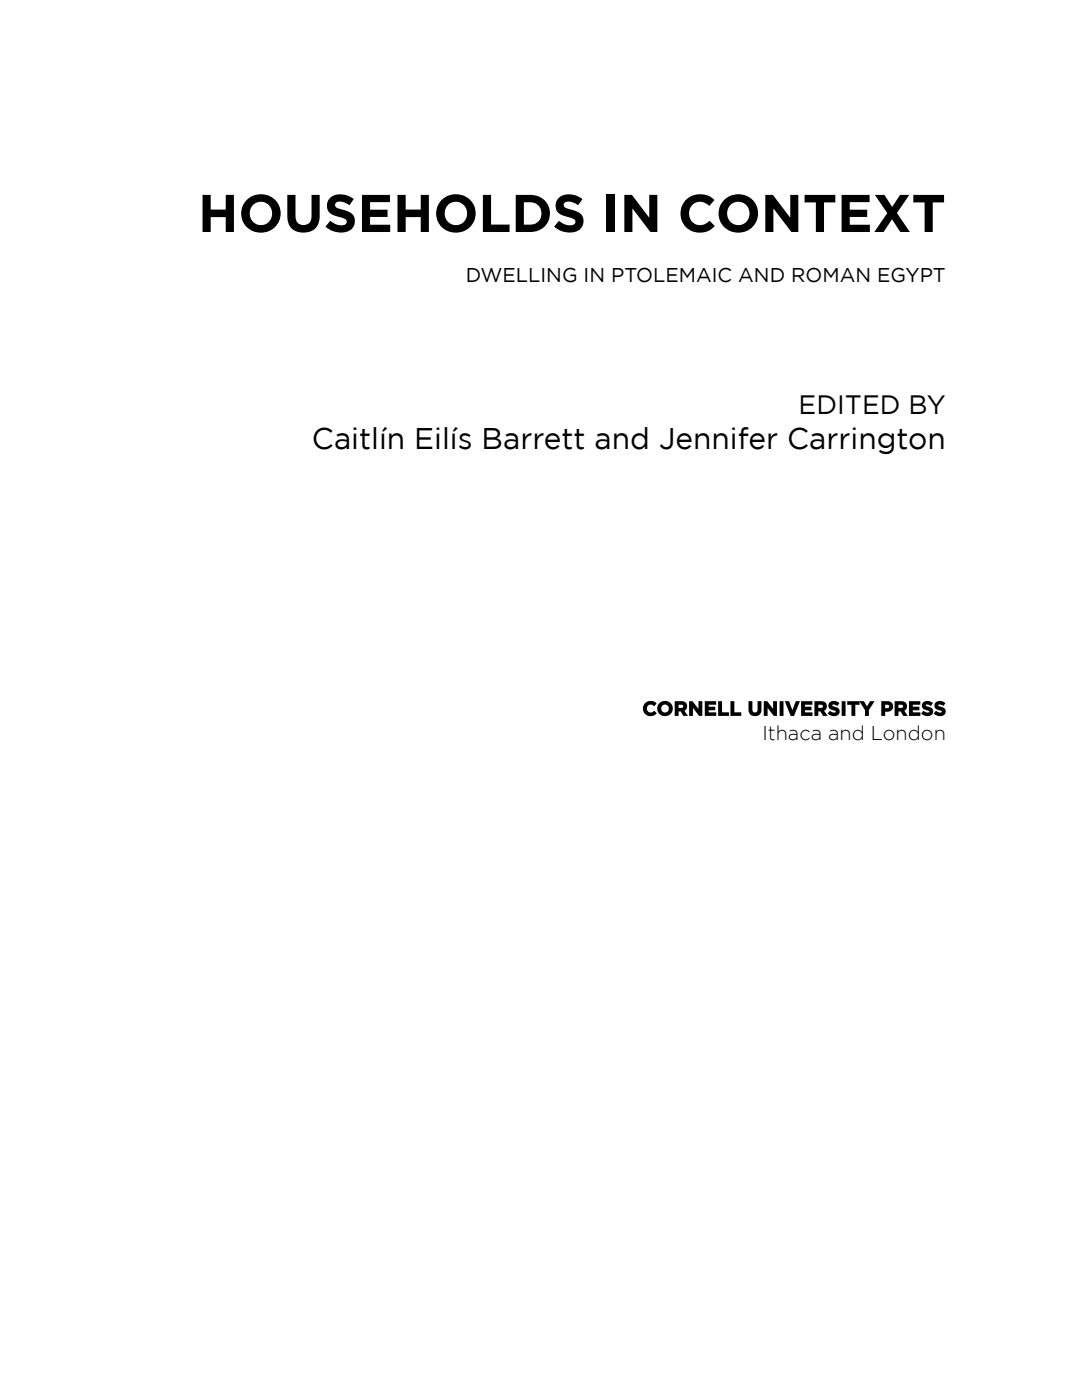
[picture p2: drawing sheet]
<svg xmlns="http://www.w3.org/2000/svg" width="216mm" height="279mm" viewBox="0 0 216 279" stroke-linecap="round" stroke-linejoin="round" font-family="sans-serif">
<defs><g id="words">
<text font-size="10.6" x="39.5" y="46.3">HOUSEHOLDS IN CONTEXT</text>
<text font-size="6" x="62.3" y="89.7">Caitlín Eilís Barrett and Jennifer Carrington</text>
<text font-size="5.3" x="159.4" y="82.5">EDITED BY</text>
<g font-size="4">
<text x="92.9" y="56.4">DWELLING IN PTOLEMAIC AND ROMAN EGYPT</text>
<text x="152.1" y="147.6">Ithaca and London</text>
</g>
</g></defs>
<path d="M128.7 140.3a1.64 1.64 0 0 1 2.3 .1l-.5 .6a.79 .79 0 0 0-1.2-.2 .79 .79 0 0 0 .1 1.2 .79 .79 0 0 0 1.1-.2l.5 .5a1.54 1.54 0 0 1-2.2 .3 1.54 1.54 0 0 1-.1-2.3zM131.1 141.4a1.55 1.55 0 0 1 3.1 0 1.55 1.55 0 0 1-3.1 0zM131.9 141.4a.8 .8 0 0 0 1.6 0 .8 .8 0 0 0-1.6 0zM134.6 139.9a2.52 2.52 0 0 1 2.3 .3 1.02 1.02 0 0 1-.3 1.6l.7 1.1h-.9l-.6-1-.4 .1v.9h-.8zM135.4 140.6v.7h.5a.32 .32 0 0 0 .4-.3 .32 .32 0 0 0-.4-.4zM137.5 139.9h.7l1.2 1.6v-1.6h.7v3h-.6l-1.2-1.6v1.6h-.8zM140.6 139.9h2.3v.7h-1.5v.4h1.3v.7h-1.3v.5h1.5v.7h-2.3zM143.3 139.9h.8v2.3h1.4v.7h-2.2zM145.8 139.9h.7v2.3h1.4v.7h-2.1zM149.4 139.9h.7v1.7a.52 .52 0 0 0 .5 .6 .52 .52 0 0 0 .6-.6v-1.7h.7v1.7a1.29 1.29 0 0 1-1.2 1.3 1.29 1.29 0 0 1-1.3-1.3zM152.4 139.9h.7l1.2 1.6v-1.6h.7v3h-.6l-1.2-1.6v1.6h-.8zM155.6 139.9h.7v3h-.7zM156.6 139.9h.8l.7 1.8 .7-1.8h.8l-1.2 3h-.6zM159.8 139.9h2.3v.7h-1.5v.4h1.3v.7h-1.3v.5h1.5v.7h-2.3zM162.5 139.9a2.52 2.52 0 0 1 2.2 .3 1.02 1.02 0 0 1-.3 1.6l.7 1.1h-.9l-.5-1-.4 .1v.9h-.8zM163.3 140.6v.7h.5a.32 .32 0 0 0 .4-.3 .32 .32 0 0 0-.4-.4zM165.6 140.1a1.56 1.56 0 0 1 1.9 .2l-.4 .6a.64 .64 0 0 0-1-.1l.3 .2a.98 .98 0 0 1 1.1 1.1 .98 .98 0 0 1-1.3 .8l-1-.5 .4-.6a.68 .68 0 0 0 1.2 .2l-.4-.2a.97 .97 0 0 1-1-.5 .97 .97 0 0 1 .2-1.2zM167.9 139.9h.8v3h-.8zM169 139.9h2.5v.8h-.8v2.2h-.8v-2.2h-.9zM171.5 139.9h.9l.6 1.1 .6-1.1h.9l-1.1 1.8v1.2h-.8v-1.2zM175.9 139.9h1.2a1.06 1.06 0 0 1 1.1 1.1 1.06 1.06 0 0 1-1.2 1h-.4v.9h-.7zM176.6 140.6v.7h.4a.35 .35 0 0 0 .4-.3 .35 .35 0 0 0-.4-.4zM178.5 139.9a2.52 2.52 0 0 1 2.2 .3 1.02 1.02 0 0 1-.3 1.6l.7 1.1h-.9l-.5-1-.4 .1v.9h-.8zM179.3 140.6v.7h.5a.32 .32 0 0 0 .4-.3 .32 .32 0 0 0-.4-.4zM181.4 139.9h2.2v.7h-1.5v.4h1.4v.7h-1.4v.5h1.6v.7h-2.3zM184.3 140.1a1.56 1.56 0 0 1 1.8 .2l-.4 .6a.64 .64 0 0 0-1-.1l.4 .2a.98 .98 0 0 1 1.1 1.1 .98 .98 0 0 1-1.3 .8l-1.1-.5 .5-.6a.68 .68 0 0 0 1.1 .2l-.3-.2a.97 .97 0 0 1-1-.5 .97 .97 0 0 1 .2-1.2zM186.8 140.1a1.56 1.56 0 0 1 1.8 .2l-.4 .6a.64 .64 0 0 0-1-.1l.4 .2a.98 .98 0 0 1 1.1 1.1 .98 .98 0 0 1-1.3 .8l-1.1-.5 .5-.6a.68 .68 0 0 0 1.1 .2l-.3-.2a.97 .97 0 0 1-1-.5 .97 .97 0 0 1 .2-1.2z" fill="#000"/>
<use href="#words"/>
</svg>
